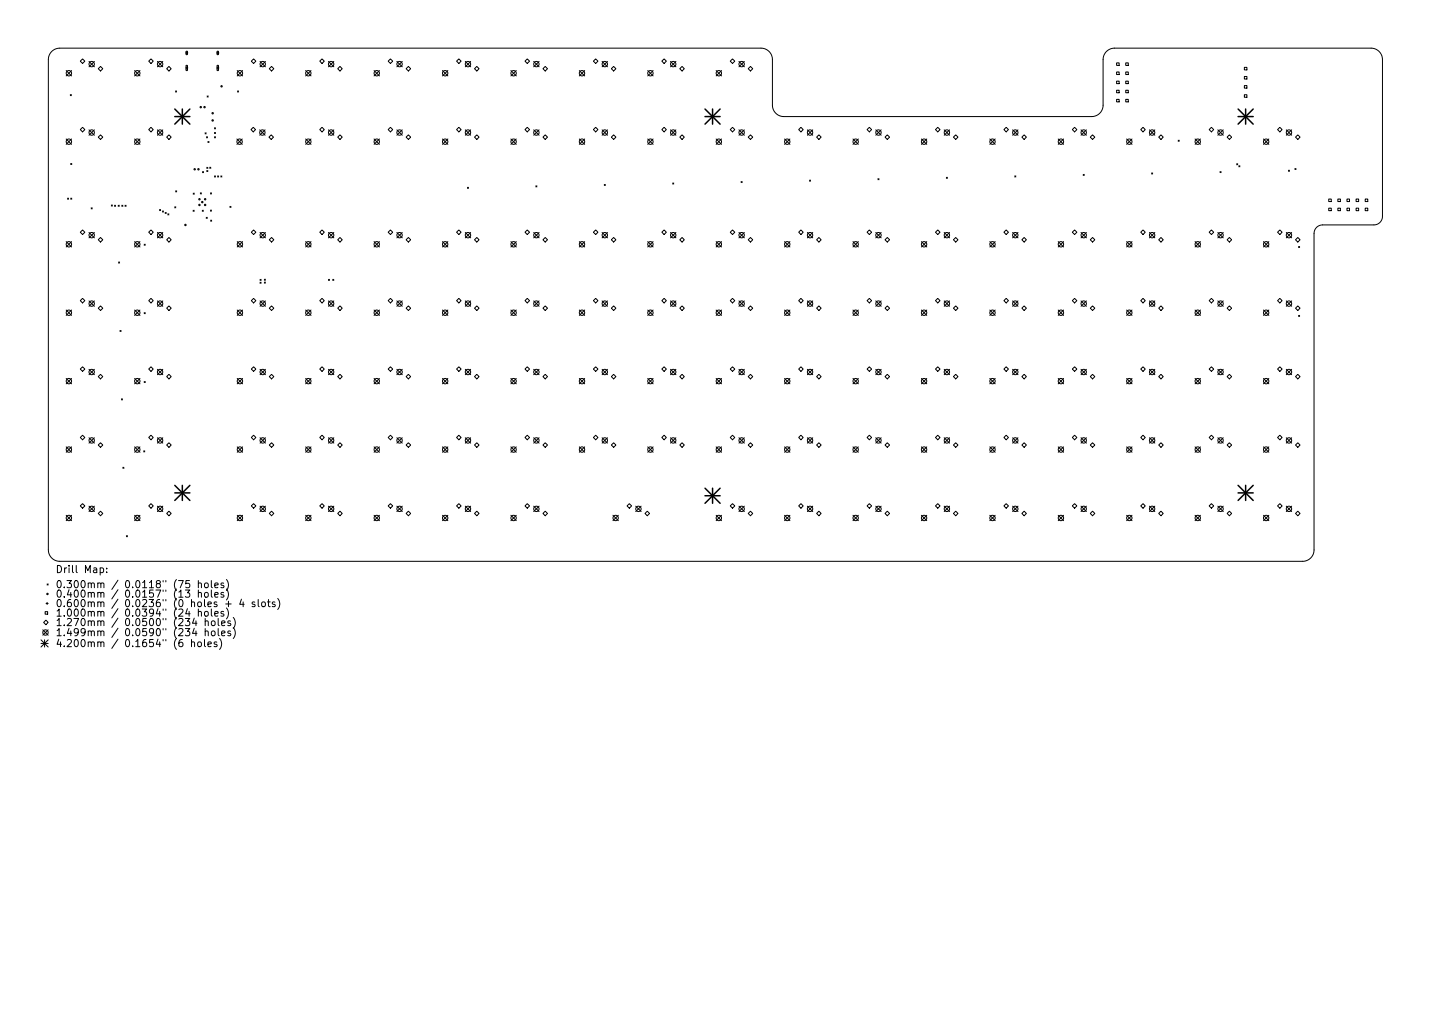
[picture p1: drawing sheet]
<svg xmlns="http://www.w3.org/2000/svg" width="297mm" height="210mm" viewBox="0 0 297 210" stroke-linecap="round" stroke-linejoin="round" font-family="sans-serif">
<defs><g id="words">
<g font-size="2.1">
<text x="11.5" y="118.9">Drill Map:</text>
<text x="11.5" y="122.1">0.300mm / 0.0118&quot; (75 holes)</text>
<text x="11.5" y="124">0.400mm / 0.0157&quot; (13 holes)</text>
<text x="11.5" y="126">0.600mm / 0.0236&quot; (0 holes + 4 slots)</text>
<text x="11.5" y="128">1.000mm / 0.0394&quot; (24 holes)</text>
<text x="11.5" y="129.9">1.270mm / 0.0500&quot; (234 holes)</text>
<text x="11.5" y="132">1.499mm / 0.0590&quot; (234 holes)</text>
<text x="11.5" y="134.3">4.200mm / 0.1654&quot; (6 holes)</text>
</g>
</g></defs>
<g fill="none" stroke="#000" stroke-width=".21">
<path d="M10.7 10.7l.7-.5 1-.2h145.6a2.37 2.37 0 0 1 2.3 2.4v9.4a2.37 2.37 0 0 0 2.4 2.4h63.9a2.37 2.37 0 0 0 2.4-2.4v-9.4a2.37 2.37 0 0 1 2.3-2.4h53.3a2.37 2.37 0 0 1 2.4 2.4v32.5a1.77 1.77 0 0 1-1.8 1.8h-10.7a1.78 1.78 0 0 0-1.7 1.8v65.6a2.37 2.37 0 0 1-2.4 2.4h-258a2.37 2.37 0 0 1-2.4-2.4v-101.7l.2-.8zM13.7 14.6l1.2 1.2M14.6 19.6l.2 .3M14.8 19.6l-.2 .3M14.9 14.6l-1.2 1.2M17.1 12.2l.5 .5-.5 .5-.4-.5zM18.5 12.8l1.1 1.1M19.6 12.8l-1.1 1.1M20.9 13.8l.4 .5-.4 .4-.5-.4zM27.9 14.6l1.2 1.2M29.1 14.6l-1.2 1.2M31.3 12.2l.5 .5-.5 .5-.4-.5z"/>
<path d="M32.7 12.8l1.1 1.1M33.8 12.8l-1.1 1.1M35.1 13.8l.4 .5-.4 .4-.5-.4zM36.4 18.9l.3 .2M36.7 18.9l-.3 .2M38.5 11h.5M38.5 14.1h.5M38.7 10.7h.2l-.1 .7-.2-.2zM38.7 13.6l.2 .1v.8l-.1 .2-.2-.2zM38.8 10.8v.4M38.8 13.9v.4M43 19.9l.2 .2"/>
<path d="M43.2 19.9l-.2 .2M45 11h.4M45 14.1h.4M45.1 10.7h.3l-.2 .7-.1-.2zM45.1 13.6l.3 .1v.8l-.2 .2-.1-.2zM45.2 10.8v.4M45.2 13.9v.4M49.2 14.6l1.2 1.2M49.3 18.9l.2 .2M49.5 18.9l-.2 .2M50.4 14.6l-1.2 1.2M52.2 12.7l.4-.5 .5 .5-.5 .5z"/>
<path d="M54 12.8l1.1 1.1M55.1 12.8l-1.1 1.1M55.9 14.3l.5-.5 .4 .5-.4 .4zM63.4 14.6l1.2 1.2M64.6 14.6l-1.2 1.2M66.8 12.2l.5 .5-.5 .5-.4-.5zM68.2 12.8l1.1 1.1M69.3 12.8l-1.1 1.1M70.1 14.3l.5-.5 .4 .5-.4 .4zM77.6 14.6l1.2 1.2M78.8 14.6l-1.2 1.2M81 12.2l.5 .5-.5 .5-.4-.5z"/>
<path d="M82.4 12.8l1.1 1.1M83.5 12.8l-1.1 1.1M84.3 14.3l.5-.5 .4 .5-.4 .4zM91.8 14.6l1.2 1.2M93 14.6l-1.2 1.2M95.2 12.2l.5 .5-.5 .5-.4-.5zM96.6 12.8l1.1 1.1M97.7 12.8l-1.1 1.1M99 13.8l.4 .5-.4 .4-.5-.4zM106 14.6l1.2 1.2M107.2 14.6l-1.2 1.2M109.4 12.2l.5 .5-.5 .5-.4-.5z"/>
<path d="M110.8 12.8l1.1 1.1M111.9 12.8l-1.1 1.1M113.2 13.8l.4 .5-.4 .4-.5-.4zM120.2 14.6l1.2 1.2M121.4 14.6l-1.2 1.2M123.2 12.7l.4-.5 .5 .5-.5 .5zM125 12.8l1.1 1.1M126.1 12.8l-1.1 1.1M127.4 13.8l.4 .5-.4 .4-.5-.4zM134.5 14.6l1.1 1.2M135.6 14.6l-1.1 1.2M137.4 12.7l.5-.5 .4 .5-.4 .5z"/>
<path d="M139.2 12.8l1.1 1.1M140.3 12.8l-1.1 1.1M141.1 14.3l.5-.5 .5 .5-.5 .4zM148.7 14.6l1.1 1.2M149.8 14.6l-1.1 1.2M151.6 12.7l.5-.5 .4 .5-.4 .5zM153.4 12.8l1.1 1.1M154.5 12.8l-1.1 1.1M155.3 14.3l.5-.5 .5 .5-.5 .4zM231.8 13h.5v.6h-.5zM231.8 14.9h.5v.6h-.5zM231.8 16.8h.5v.6h-.5z"/>
<path d="M231.8 18.7h.5v.6h-.5zM233.7 13h.5v.6h-.5zM233.7 14.9h.5v.6h-.5zM233.7 16.8h.5v.6h-.5zM233.7 18.7h.5v.6h-.5zM258.3 14h.5v.5h-.5zM258.3 15.9h.5v.5h-.5zM258.3 17.8h.5v.5h-.5zM258.3 19.7h.5v.5h-.5zM13.7 28.8l1.2 1.2M14.7 33.9l.2 .3M14.9 28.8l-1.2 1.2"/>
<path d="M14.9 33.9l-.2 .3M17.1 26.4l.5 .5-.5 .5-.4-.5zM18.5 27l1.1 1.1M19.6 27l-1.1 1.1M20.9 28l.4 .5-.4 .4-.5-.4zM27.9 28.8l1.2 1.2M29.1 28.8l-1.2 1.2M31.3 26.4l.5 .5-.5 .5-.4-.5zM32.7 27l1.1 1.1M33.8 27l-1.1 1.1M35.1 28l.4 .5-.4 .4-.5-.4zM36.5 39.6l.2 .2"/>
<path d="M36.7 39.6l-.2 .2M42 35.6l.3 .2M42.3 35.6l-.3 .2M42.6 27.6l.2 .2M42.8 27.6l-.2 .2M42.9 28.4l.2 .2M42.9 34.7l.3 .3M42.9 35.4l.3 .2M43.1 28.4l-.2 .2M43.2 34.7l-.3 .3M43.2 35.4l-.3 .2M43.2 29.4l.2 .2"/>
<path d="M43.4 29.4l-.2 .2M43.5 34.7l.3 .2M43.8 34.7l-.3 .2M44.5 26.5l.2 .2M44.5 27.5l.2 .2M44.5 28.4l.2 .2M44.5 36.5l.2 .2M44.7 26.5l-.2 .2M44.7 27.5l-.2 .2M44.7 28.4l-.2 .2M44.7 36.5l-.2 .2M45.2 36.5l.2 .2"/>
<path d="M45.4 36.5l-.2 .2M45.8 36.5l.3 .2M46.1 36.5l-.3 .2M49.2 28.8l1.1 1.2M50.3 28.8l-1.1 1.2M52.1 26.9l.5-.5 .4 .5-.4 .5zM53.9 27l1.1 1.1M55 27l-1.1 1.1M56.3 28l.5 .5-.5 .4-.5-.4zM63.4 28.8l1.2 1.2M64.6 28.8l-1.2 1.2M66.8 26.4l.5 .5-.5 .5-.4-.5z"/>
<path d="M68.2 27l1.1 1.1M69.3 27l-1.1 1.1M70.6 28l.4 .5-.4 .4-.5-.4zM77.6 28.8l1.2 1.2M78.8 28.8l-1.2 1.2M81 26.4l.5 .5-.5 .5-.4-.5zM82.4 27l1.1 1.1M83.5 27l-1.1 1.1M84.8 28l.4 .5-.4 .4-.5-.4zM91.8 28.8l1.2 1.2M93 28.8l-1.2 1.2M95.2 26.4l.5 .5-.5 .5-.4-.5z"/>
<path d="M96.6 27l1.1 1.1M97 38.9l.3 .2M97.3 38.9l-.3 .2M97.7 27l-1.1 1.1M99 28l.4 .5-.4 .4-.5-.4zM106 28.8l1.2 1.2M107.2 28.8l-1.2 1.2M109.4 26.4l.5 .5-.5 .5-.4-.5zM110.8 27l1.1 1.1M111.2 38.6l.3 .2M111.5 38.6l-.3 .2M111.9 27l-1.1 1.1"/>
<path d="M113.2 28l.4 .5-.4 .4-.5-.4zM120.2 28.8l1.2 1.2M121.4 28.8l-1.2 1.2M123.2 26.9l.4-.5 .5 .5-.5 .5zM125 27l1.1 1.1M125.4 38.3l.3 .2M125.7 38.3l-.3 .2M126.1 27l-1.1 1.1M127.4 28l.4 .5-.4 .4-.5-.4zM134.5 28.8l1.1 1.2M135.6 28.8l-1.1 1.2M137.4 26.9l.5-.5 .4 .5-.4 .5z"/>
<path d="M139.2 27l1.1 1.1M139.6 38l.3 .2M139.9 38l-.3 .2M140.3 27l-1.1 1.1M141.6 28l.5 .5-.5 .4-.5-.4zM148.7 28.8l1.1 1.2M149.8 28.8l-1.1 1.2M151.6 26.9l.5-.5 .4 .5-.4 .5zM153.4 27l1.1 1.1M153.8 37.7l.3 .2M154.1 37.7l-.3 .2M154.5 27l-1.1 1.1"/>
<path d="M155.8 28l.5 .5-.5 .4-.5-.4zM162.9 28.8l1.1 1.2M164 28.8l-1.1 1.2M165.8 26.9l.5-.5 .4 .5-.4 .5zM167.6 27l1.1 1.1M168 37.4l.3 .2M168.3 37.4l-.3 .2M168.7 27l-1.1 1.1M170 28l.5 .5-.5 .4-.5-.4zM177.1 28.8l1.1 1.2M178.2 28.8l-1.1 1.2M180 26.9l.5-.5 .4 .5-.4 .5z"/>
<path d="M181.8 27l1.1 1.1M182.2 37.1l.3 .2M182.5 37.1l-.3 .2M182.9 27l-1.1 1.1M184.2 28l.5 .5-.5 .4-.5-.4zM191.3 28.8l1.1 1.2M192.4 28.8l-1.1 1.2M194.2 26.9l.5-.5 .4 .5-.4 .5zM196 27l1.1 1.1M196.4 36.8l.3 .2M196.7 36.8l-.3 .2M197.1 27l-1.1 1.1"/>
<path d="M198.4 28l.5 .5-.5 .4-.5-.4zM205.5 28.8l1.1 1.2M206.6 28.8l-1.1 1.2M208.4 26.9l.5-.5 .4 .5-.4 .5zM210.2 27l1.1 1.1M210.6 36.5l.3 .2M210.9 36.5l-.3 .2M211.3 27l-1.1 1.1M212.1 28.5l.5-.5 .5 .5-.5 .4zM219.7 28.8l1.1 1.2M220.8 28.8l-1.1 1.2M223.1 26.4l.4 .5-.4 .5-.5-.5z"/>
<path d="M224.4 27l1.1 1.1M224.8 36.2l.3 .2M225.1 36.2l-.3 .2M225.5 27l-1.1 1.1M226.8 28l.5 .5-.5 .4-.5-.4zM231.8 20.6h.5v.6h-.5zM233.7 20.6h.5v.6h-.5zM233.9 28.8l1.1 1.2M235 28.8l-1.1 1.2M237.3 26.4l.4 .5-.4 .5-.5-.5zM238.6 27l1.1 1.1M239 35.9l.3 .2"/>
<path d="M239.3 35.9l-.3 .2M239.7 27l-1.1 1.1M241 28l.5 .5-.5 .4-.5-.4zM244.6 29.1l.2 .2M244.8 29.1l-.2 .2M248.1 28.8l1.1 1.2M249.2 28.8l-1.1 1.2M251.5 26.4l.4 .5-.4 .5-.5-.5zM252.8 27l1.1 1.1M253.2 35.6l.3 .2M253.5 35.6l-.3 .2M253.9 27l-1.1 1.1"/>
<path d="M255.2 28l.5 .5-.5 .4-.5-.4zM256.7 34l.2 .2M256.9 34l-.2 .2M257.1 34.4l.3 .2M257.4 34.4l-.3 .2M262.3 28.8l1.1 1.2M263.4 28.8l-1.1 1.2M265.2 26.9l.5-.5 .4 .5-.4 .5zM267 27l1.1 1.1M267.4 35.3l.3 .3M267.7 35.3l-.3 .3M268.1 27l-1.1 1.1"/>
<path d="M268.8 35l.2 .2M269 35l-.2 .2M269.4 28l.5 .5-.5 .4-.5-.4zM13.7 50.1l1.2 1.2M14 41.1l.2 .3M14.2 41.1l-.2 .3M14.7 41.1l.2 .3M14.9 50.1l-1.2 1.2M14.9 41.1l-.2 .3M16.7 48.2l.4-.5 .5 .5-.5 .5zM18.5 48.3l1.1 1.1M18.9 43.1l.2 .3"/>
<path d="M19.1 43.1l-.2 .3M19.6 48.3l-1.1 1.1M20.9 49.3l.4 .5-.4 .4-.5-.4zM23.1 42.5l.2 .3M23.3 42.5l-.2 .3M23.8 42.6l.2 .2M24 42.6l-.2 .2M24.5 42.6l.3 .2M24.6 54.4l.2 .2M24.8 42.6l-.3 .2M24.8 54.4l-.2 .2M25.3 42.6l.2 .2"/>
<path d="M25.5 42.6l-.2 .2M25.9 42.6l.3 .2M26.2 42.6l-.3 .2M27.9 50.1l1.2 1.2M29.1 50.1l-1.2 1.2M29.9 50.7l.2 .2M30.1 50.7l-.2 .2M31.3 47.7l.5 .5-.5 .5-.4-.5zM32.7 48.3l1.1 1.1M33.1 43.5l.2 .2M33.3 43.5l-.2 .2M33.7 43.8l.2 .2"/>
<path d="M33.8 48.3l-1.1 1.1M33.9 43.8l-.2 .2M34.3 44.1l.2 .2M34.5 44.1l-.2 .2M34.8 44.4l.3 .2M35.1 44.4l-.3 .2M35.1 49.3l.4 .5-.4 .4-.5-.4zM36.3 42.9l.2 .2M36.5 42.9l-.2 .2M40.1 43.6l.2 .3M40.1 40.1l.2 .2M40.3 43.6l-.2 .3"/>
<path d="M40.3 40.1l-.2 .2M41.6 40l.2 .3M41.8 40l-.2 .3M42 43.6l.2 .3M42.2 43.6l-.2 .3M42.8 45.1l.2 .2M43 45.1l-.2 .2M43.7 43.6l.2 .2M43.7 40l.2 .3M43.7 45.7l.2 .2M43.9 43.6l-.2 .2M43.9 40l-.2 .3"/>
<path d="M43.9 45.7l-.2 .2M47.7 42.8l.2 .3M47.9 42.8l-.2 .3M49.2 50.1l1.2 1.2M50.4 50.1l-1.2 1.2M52.2 48.2l.4-.5 .5 .5-.5 .5zM54 58.6l.2 .2M54 58l.2 .2M54 48.3l1.1 1.1M54.2 58.6l-.2 .2M54.2 58l-.2 .2M54.9 58l.2 .2"/>
<path d="M54.9 58.5l.2 .3M55.1 48.3l-1.1 1.1M55.1 58l-.2 .2M55.1 58.5l-.2 .3M55.9 49.8l.5-.5 .4 .5-.4 .4zM63.4 50.1l1.2 1.2M64.6 50.1l-1.2 1.2M66.8 47.7l.5 .5-.5 .5-.4-.5zM68.2 58l.2 .2M68.2 48.3l1.1 1.1M68.4 58l-.2 .2M69.1 58l.2 .2"/>
<path d="M69.3 48.3l-1.1 1.1M69.3 58l-.2 .2M70.1 49.8l.5-.5 .4 .5-.4 .4zM77.6 50.1l1.2 1.2M78.8 50.1l-1.2 1.2M81 47.7l.5 .5-.5 .5-.4-.5zM82.4 48.3l1.1 1.1M83.5 48.3l-1.1 1.1M84.3 49.8l.5-.5 .4 .5-.4 .4zM91.8 50.1l1.2 1.2M93 50.1l-1.2 1.2M94.8 48.2l.4-.5 .5 .5-.5 .5z"/>
<path d="M96.6 48.3l1.1 1.1M97.7 48.3l-1.1 1.1M99 49.3l.4 .5-.4 .4-.5-.4zM106 50.1l1.2 1.2M107.2 50.1l-1.2 1.2M109.4 47.7l.5 .5-.5 .5-.4-.5zM110.8 48.3l1.1 1.1M111.9 48.3l-1.1 1.1M113.2 49.3l.4 .5-.4 .4-.5-.4zM120.2 50.1l1.2 1.2M121.4 50.1l-1.2 1.2M123.2 48.2l.4-.5 .5 .5-.5 .5z"/>
<path d="M125 48.3l1.1 1.1M126.1 48.3l-1.1 1.1M127.4 49.3l.4 .5-.4 .4-.5-.4zM134.5 50.1l1.1 1.2M135.6 50.1l-1.1 1.2M137.4 48.2l.5-.5 .4 .5-.4 .5zM139.2 48.3l1.1 1.1M140.3 48.3l-1.1 1.1M141.6 49.3l.5 .5-.5 .4-.5-.4zM148.7 50.1l1.1 1.2M149.8 50.1l-1.1 1.2M151.6 48.2l.5-.5 .4 .5-.4 .5z"/>
<path d="M153.4 48.3l1.1 1.1M154.5 48.3l-1.1 1.1M155.3 49.8l.5-.5 .5 .5-.5 .4zM162.9 50.1l1.1 1.2M164 50.1l-1.1 1.2M165.8 48.2l.5-.5 .4 .5-.4 .5zM167.6 48.3l1.1 1.1M168.7 48.3l-1.1 1.1M169.5 49.8l.5-.5 .5 .5-.5 .4zM177.1 50.1l1.1 1.2M178.2 50.1l-1.1 1.2M180 48.2l.5-.5 .4 .5-.4 .5z"/>
<path d="M181.8 48.3l1.1 1.1M182.9 48.3l-1.1 1.1M183.7 49.8l.5-.5 .5 .5-.5 .4zM191.3 50.1l1.1 1.2M192.4 50.1l-1.1 1.2M194.2 48.2l.5-.5 .4 .5-.4 .5zM196 48.3l1.1 1.1M197.1 48.3l-1.1 1.1M198.4 49.3l.5 .5-.5 .4-.5-.4zM205.5 50.1l1.1 1.2M206.6 50.1l-1.1 1.2M208.4 48.2l.5-.5 .4 .5-.4 .5z"/>
<path d="M210.2 48.3l1.1 1.1M211.3 48.3l-1.1 1.1M212.1 49.8l.5-.5 .5 .5-.5 .4zM219.7 50.1l1.1 1.2M220.8 50.1l-1.1 1.2M223.1 47.7l.4 .5-.4 .5-.5-.5zM224.4 48.3l1.1 1.1M225.5 48.3l-1.1 1.1M226.3 49.8l.5-.5 .5 .5-.5 .4zM233.9 50.1l1.1 1.2M235 50.1l-1.1 1.2M237.3 47.7l.4 .5-.4 .5-.5-.5z"/>
<path d="M238.6 48.3l1.1 1.1M239.7 48.3l-1.1 1.1M240.5 49.8l.5-.5 .5 .5-.5 .4zM248.1 50.1l1.1 1.2M249.2 50.1l-1.1 1.2M251.5 47.7l.4 .5-.4 .5-.5-.5zM252.8 48.3l1.1 1.1M253.9 48.3l-1.1 1.1M255.2 49.3l.5 .5-.5 .4-.5-.4zM262.3 50.1l1.1 1.2M263.4 50.1l-1.1 1.2M265.2 48.2l.5-.5 .4 .5-.4 .5z"/>
<path d="M267 48.3l1.1 1.1M268.1 48.3l-1.1 1.1M269.4 49.3l.5 .5-.5 .4-.5-.4zM269.5 51.2l.3 .2M269.8 51.2l-.3 .2M275.8 41.3h.5v.5h-.5zM275.8 43.2h.5v.5h-.5zM277.7 41.3h.5v.5h-.5zM277.7 43.2h.5v.5h-.5zM279.6 41.3h.5v.5h-.5zM279.6 43.2h.5v.5h-.5zM281.5 41.3h.5v.5h-.5z"/>
<path d="M281.5 43.2h.5v.5h-.5zM283.4 41.3h.5v.5h-.5zM283.4 43.2h.5v.5h-.5zM13.7 64.3l1.2 1.2M13.7 78.6l1.2 1.1M14.9 64.3l-1.2 1.2M14.9 78.6l-1.2 1.1M16.7 62.4l.4-.5 .5 .5-.5 .5zM17.1 76.1l.5 .5-.5 .5-.4-.5zM18.5 62.5l1.1 1.1M18.5 76.7l1.1 1.1M19.6 62.5l-1.1 1.1"/>
<path d="M19.6 76.7l-1.1 1.1M20.9 63.5l.4 .5-.4 .4-.5-.4zM20.9 77.7l.4 .5-.4 .4-.5-.4zM24.9 68.6l.2 .2M25.1 68.6l-.2 .2M27.9 64.3l1.2 1.2M27.9 78.6l1.2 1.1M29.1 64.3l-1.2 1.2M29.1 78.6l-1.2 1.1M29.9 64.9l.2 .2M29.9 79.2l.2 .2M30.1 64.9l-.2 .2"/>
<path d="M30.1 79.2l-.2 .2M31.3 61.9l.5 .5-.5 .5-.4-.5zM31.3 76.1l.5 .5-.5 .5-.4-.5zM32.7 76.7l1.1 1.1M32.7 62.5l1.1 1.1M33.8 62.5l-1.1 1.1M33.8 76.7l-1.1 1.1M35.1 63.5l.4 .5-.4 .4-.5-.4zM35.1 77.7l.4 .5-.4 .4-.5-.4zM49.2 64.3l1.2 1.2M49.2 78.6l1.2 1.1M50.4 64.3l-1.2 1.2"/>
<path d="M50.4 78.6l-1.2 1.1M52.2 62.4l.4-.5 .5 .5-.5 .5zM52.6 76.1l.5 .5-.5 .5-.4-.5zM54 62.5l1.1 1.1M54 76.7l1.1 1.1M55.1 62.5l-1.1 1.1M55.1 76.7l-1.1 1.1M55.9 64l.5-.5 .4 .5-.4 .4zM56.4 77.7l.4 .5-.4 .4-.5-.4zM63.4 64.3l1.2 1.2M63.4 78.6l1.2 1.1M64.6 78.6l-1.2 1.1"/>
<path d="M64.6 64.3l-1.2 1.2M66.8 61.9l.5 .5-.5 .5-.4-.5zM66.8 76.1l.5 .5-.5 .5-.4-.5zM68.2 76.7l1.1 1.1M68.2 62.5l1.1 1.1M69.3 62.5l-1.1 1.1M69.3 76.7l-1.1 1.1M70.1 64l.5-.5 .4 .5-.4 .4zM70.6 77.7l.4 .5-.4 .4-.5-.4zM77.6 78.6l1.2 1.1M77.6 64.3l1.2 1.2M78.8 64.3l-1.2 1.2"/>
<path d="M78.8 78.6l-1.2 1.1M81 61.9l.5 .5-.5 .5-.4-.5zM81 76.1l.5 .5-.5 .5-.4-.5zM82.4 62.5l1.1 1.1M82.4 76.7l1.1 1.1M83.5 62.5l-1.1 1.1M83.5 76.7l-1.1 1.1M84.3 64l.5-.5 .4 .5-.4 .4zM84.8 77.7l.4 .5-.4 .4-.5-.4zM91.8 64.3l1.2 1.2M91.8 78.6l1.2 1.1M93 78.6l-1.2 1.1"/>
<path d="M93 64.3l-1.2 1.2M94.8 62.4l.4-.5 .5 .5-.5 .5zM95.2 76.1l.5 .5-.5 .5-.4-.5zM96.6 62.5l1.1 1.1M96.6 76.7l1.1 1.1M97.7 62.5l-1.1 1.1M97.7 76.7l-1.1 1.1M99 63.5l.4 .5-.4 .4-.5-.4zM99 77.7l.4 .5-.4 .4-.5-.4zM106 64.3l1.2 1.2M106 78.6l1.2 1.1M107.2 64.3l-1.2 1.2"/>
<path d="M107.2 78.6l-1.2 1.1M109.4 61.9l.5 .5-.5 .5-.4-.5zM109.4 76.1l.5 .5-.5 .5-.4-.5zM110.8 62.5l1.1 1.1M110.8 76.7l1.1 1.1M111.9 62.5l-1.1 1.1M111.9 76.7l-1.1 1.1M113.2 63.5l.4 .5-.4 .4-.5-.4zM113.2 77.7l.4 .5-.4 .4-.5-.4zM120.2 64.3l1.2 1.2M120.2 78.6l1.2 1.1M121.4 64.3l-1.2 1.2"/>
<path d="M121.4 78.6l-1.2 1.1M123.2 62.4l.4-.5 .5 .5-.5 .5zM123.2 76.6l.4-.5 .5 .5-.5 .5zM125 76.7l1.1 1.1M125 62.5l1.1 1.1M126.1 62.5l-1.1 1.1M126.1 76.7l-1.1 1.1M127.4 63.5l.4 .5-.4 .4-.5-.4zM127.4 77.7l.4 .5-.4 .4-.5-.4zM134.5 78.6l1.1 1.1M134.5 64.3l1.1 1.2M135.6 64.3l-1.1 1.2"/>
<path d="M135.6 78.6l-1.1 1.1M137.4 62.4l.5-.5 .4 .5-.4 .5zM137.9 76.1l.4 .5-.4 .5-.5-.5zM139.2 62.5l1.1 1.1M139.2 76.7l1.1 1.1M140.3 62.5l-1.1 1.1M140.3 76.7l-1.1 1.1M141.6 63.5l.5 .5-.5 .4-.5-.4zM141.6 77.7l.5 .5-.5 .4-.5-.4zM148.7 64.3l1.1 1.2M148.7 78.6l1.1 1.1M149.8 64.3l-1.1 1.2"/>
<path d="M149.8 78.6l-1.1 1.1M151.6 62.4l.5-.5 .4 .5-.4 .5zM151.6 76.6l.5-.5 .4 .5-.4 .5zM153.4 62.5l1.1 1.1M153.4 76.7l1.1 1.1M154.5 76.7l-1.1 1.1M154.5 62.5l-1.1 1.1M155.3 64l.5-.5 .5 .5-.5 .4zM155.3 78.2l.5-.5 .5 .5-.5 .4zM162.9 64.3l1.1 1.2M162.9 78.6l1.1 1.1M164 64.3l-1.1 1.2"/>
<path d="M164 78.6l-1.1 1.1M165.8 62.4l.5-.5 .4 .5-.4 .5zM166.3 76.1l.4 .5-.4 .5-.5-.5zM167.6 62.5l1.1 1.1M167.6 76.7l1.1 1.1M168.7 62.5l-1.1 1.1M168.7 76.7l-1.1 1.1M169.5 64l.5-.5 .5 .5-.5 .4zM170 77.7l.5 .5-.5 .4-.5-.4zM177.1 64.3l1.1 1.2M177.1 78.6l1.1 1.1M178.2 64.3l-1.1 1.2"/>
<path d="M178.2 78.6l-1.1 1.1M180 62.4l.5-.5 .4 .5-.4 .5zM180.5 76.1l.4 .5-.4 .5-.5-.5zM181.8 76.7l1.1 1.1M181.8 62.5l1.1 1.1M182.9 76.7l-1.1 1.1M182.9 62.5l-1.1 1.1M183.7 64l.5-.5 .5 .5-.5 .4zM184.2 77.7l.5 .5-.5 .4-.5-.4zM191.3 78.6l1.1 1.1M191.3 64.3l1.1 1.2M192.4 64.3l-1.1 1.2"/>
<path d="M192.4 78.6l-1.1 1.1M194.2 62.4l.5-.5 .4 .5-.4 .5zM194.7 76.1l.4 .5-.4 .5-.5-.5zM196 62.5l1.1 1.1M196 76.7l1.1 1.1M197.1 62.5l-1.1 1.1M197.1 76.7l-1.1 1.1M197.9 64l.5-.5 .5 .5-.5 .4zM198.4 77.7l.5 .5-.5 .4-.5-.4zM205.5 64.3l1.1 1.2M205.5 78.6l1.1 1.1M206.6 64.3l-1.1 1.2"/>
<path d="M206.6 78.6l-1.1 1.1M208.4 62.4l.5-.5 .4 .5-.4 .5zM208.4 76.6l.5-.5 .4 .5-.4 .5zM210.2 62.5l1.1 1.1M210.2 76.7l1.1 1.1M211.3 62.5l-1.1 1.1M211.3 76.7l-1.1 1.1M212.1 64l.5-.5 .5 .5-.5 .4zM212.1 78.2l.5-.5 .5 .5-.5 .4zM219.7 64.3l1.1 1.2M219.7 78.6l1.1 1.1M220.8 78.6l-1.1 1.1"/>
<path d="M220.8 64.3l-1.1 1.2M223.1 61.9l.4 .5-.4 .5-.5-.5zM223.1 76.1l.4 .5-.4 .5-.5-.5zM224.4 62.5l1.1 1.1M224.4 76.7l1.1 1.1M225.5 62.5l-1.1 1.1M225.5 76.7l-1.1 1.1M226.3 64l.5-.5 .5 .5-.5 .4zM226.8 77.7l.5 .5-.5 .4-.5-.4zM233.9 64.3l1.1 1.2M233.9 78.6l1.1 1.1M235 64.3l-1.1 1.2"/>
<path d="M235 78.6l-1.1 1.1M237.3 61.9l.4 .5-.4 .5-.5-.5zM237.3 76.1l.4 .5-.4 .5-.5-.5zM238.6 76.7l1.1 1.1M238.6 62.5l1.1 1.1M239.7 62.5l-1.1 1.1M239.7 76.7l-1.1 1.1M240.5 64l.5-.5 .5 .5-.5 .4zM241 77.7l.5 .5-.5 .4-.5-.4zM248.1 78.6l1.1 1.1M248.1 64.3l1.1 1.2M249.2 64.3l-1.1 1.2"/>
<path d="M249.2 78.6l-1.1 1.1M251.5 61.9l.4 .5-.4 .5-.5-.5zM251.5 76.1l.4 .5-.4 .5-.5-.5zM252.8 62.5l1.1 1.1M252.8 76.7l1.1 1.1M253.9 62.5l-1.1 1.1M253.9 76.7l-1.1 1.1M255.2 63.5l.5 .5-.5 .4-.5-.4zM255.2 77.7l.5 .5-.5 .4-.5-.4zM262.3 64.3l1.1 1.2M262.3 78.6l1.1 1.1M263.4 64.3l-1.1 1.2"/>
<path d="M263.4 78.6l-1.1 1.1M265.2 62.4l.5-.5 .4 .5-.4 .5zM265.2 76.6l.5-.5 .4 .5-.4 .5zM267 62.5l1.1 1.1M267 76.7l1.1 1.1M268.1 62.5l-1.1 1.1M268.1 76.7l-1.1 1.1M269.4 63.5l.5 .5-.5 .4-.5-.4zM269.4 77.7l.5 .5-.5 .4-.5-.4zM269.5 65.5l.3 .2M269.8 65.5l-.3 .2M13.7 92.8l1.2 1.1"/>
<path d="M14.9 92.8l-1.2 1.1M17.1 90.3l.5 .5-.5 .5-.4-.5zM18.5 90.9l1.1 1.1M19.6 90.9l-1.1 1.1M20.9 91.9l.4 .5-.4 .4-.5-.4zM25.2 82.8l.2 .2M25.4 82.8l-.2 .2M25.5 97l.2 .2M25.7 97l-.2 .2M27.9 92.8l1.2 1.1M29.1 92.8l-1.2 1.1M29.8 93.6l.3 .2"/>
<path d="M30.1 93.6l-.3 .2M31.3 90.3l.5 .5-.5 .5-.4-.5zM32.7 90.9l1.1 1.1M33.8 90.9l-1.1 1.1M35.1 91.9l.4 .5-.4 .4-.5-.4zM49.2 92.8l1.2 1.1M50.4 92.8l-1.2 1.1M52.2 90.8l.4-.5 .5 .5-.5 .5zM54 90.9l1.1 1.1M55.1 90.9l-1.1 1.1M55.9 92.4l.5-.5 .4 .5-.4 .4zM63.4 92.8l1.2 1.1"/>
<path d="M64.6 92.8l-1.2 1.1M66.8 90.3l.5 .5-.5 .5-.4-.5zM68.2 90.9l1.1 1.1M69.3 90.9l-1.1 1.1M70.1 92.4l.5-.5 .4 .5-.4 .4zM77.6 92.8l1.2 1.1M78.8 92.8l-1.2 1.1M81 90.3l.5 .5-.5 .5-.4-.5zM82.4 90.9l1.1 1.1M83.5 90.9l-1.1 1.1M84.3 92.4l.5-.5 .4 .5-.4 .4zM91.8 92.8l1.2 1.1"/>
<path d="M93 92.8l-1.2 1.1M95.2 90.3l.5 .5-.5 .5-.4-.5zM96.6 90.9l1.1 1.1M97.7 90.9l-1.1 1.1M99 91.9l.4 .5-.4 .4-.5-.4zM106 92.8l1.2 1.1M107.2 92.8l-1.2 1.1M109.4 90.3l.5 .5-.5 .5-.4-.5zM110.8 90.9l1.1 1.1M111.9 90.9l-1.1 1.1M113.2 91.9l.4 .5-.4 .4-.5-.4zM120.2 92.8l1.2 1.1"/>
<path d="M121.4 92.8l-1.2 1.1M123.2 90.8l.4-.5 .5 .5-.5 .5zM125 90.9l1.1 1.1M126.1 90.9l-1.1 1.1M127.4 91.9l.4 .5-.4 .4-.5-.4zM134.5 92.8l1.1 1.1M135.6 92.8l-1.1 1.1M137.4 90.8l.5-.5 .4 .5-.4 .5zM139.2 90.9l1.1 1.1M140.3 90.9l-1.1 1.1M141.1 92.4l.5-.5 .5 .5-.5 .4zM148.7 92.8l1.1 1.1"/>
<path d="M149.8 92.8l-1.1 1.1M151.6 90.8l.5-.5 .4 .5-.4 .5zM153.4 90.9l1.1 1.1M154.5 90.9l-1.1 1.1M155.3 92.4l.5-.5 .5 .5-.5 .4zM162.9 92.8l1.1 1.1M164 92.8l-1.1 1.1M165.8 90.8l.5-.5 .4 .5-.4 .5zM167.6 90.9l1.1 1.1M168.7 90.9l-1.1 1.1M169.5 92.4l.5-.5 .5 .5-.5 .4zM177.1 92.8l1.1 1.1"/>
<path d="M178.2 92.8l-1.1 1.1M180 90.8l.5-.5 .4 .5-.4 .5zM181.8 90.9l1.1 1.1M182.9 90.9l-1.1 1.1M183.7 92.4l.5-.5 .5 .5-.5 .4zM191.3 92.8l1.1 1.1M192.4 92.8l-1.1 1.1M194.2 90.8l.5-.5 .4 .5-.4 .5zM196 90.9l1.1 1.1M197.1 90.9l-1.1 1.1M198.4 91.9l.5 .5-.5 .4-.5-.4zM205.5 92.8l1.1 1.1"/>
<path d="M206.6 92.8l-1.1 1.1M208.4 90.8l.5-.5 .4 .5-.4 .5zM210.2 90.9l1.1 1.1M211.3 90.9l-1.1 1.1M212.1 92.4l.5-.5 .5 .5-.5 .4zM219.7 92.8l1.1 1.1M220.8 92.8l-1.1 1.1M223.1 90.3l.4 .5-.4 .5-.5-.5zM224.4 90.9l1.1 1.1M225.5 90.9l-1.1 1.1M226.3 92.4l.5-.5 .5 .5-.5 .4zM233.9 92.8l1.1 1.1"/>
<path d="M235 92.8l-1.1 1.1M237.3 90.3l.4 .5-.4 .5-.5-.5zM238.6 90.9l1.1 1.1M239.7 90.9l-1.1 1.1M240.5 92.4l.5-.5 .5 .5-.5 .4zM248.1 92.8l1.1 1.1M249.2 92.8l-1.1 1.1M251.5 90.3l.4 .5-.4 .5-.5-.5zM252.8 90.9l1.1 1.1M253.9 90.9l-1.1 1.1M255.2 91.9l.5 .5-.5 .4-.5-.4zM262.3 92.8l1.1 1.1"/>
<path d="M263.4 92.8l-1.1 1.1M265.2 90.8l.5-.5 .4 .5-.4 .5zM267 90.9l1.1 1.1M268.1 90.9l-1.1 1.1M269.4 91.9l.5 .5-.5 .4-.5-.4zM13.7 107l1.2 1.1M14.9 107l-1.2 1.1M17.1 104.5l.5 .5-.5 .5-.4-.5zM18.5 105.1l1.1 1.1M19.6 105.1l-1.1 1.1M20.8 117.9h.4l.3 .2-.1 .7h-.6M20.9 106.1l.4 .5-.4 .4-.5-.4z"/>
<path d="M22.1 118.7v.2M22.1 117.9v.2M26.2 111.2l.3 .2M26.5 111.2l-.3 .2M27.9 107l1.2 1.1M29.1 107l-1.2 1.1M31.3 104.5l.5 .5-.5 .5-.4-.5zM32.7 105.1l1.1 1.1M33.8 105.1l-1.1 1.1M35.1 106.1l.4 .5-.4 .4-.5-.4zM49.2 107l1.2 1.1M50.4 107l-1.2 1.1"/>
<path d="M52.2 105l.4-.5 .5 .5-.5 .5zM54 105.1l1.1 1.1M55.1 105.1l-1.1 1.1M56.4 106.1l.4 .5-.4 .4-.5-.4zM63.4 107l1.2 1.1M64.6 107l-1.2 1.1M66.8 104.5l.5 .5-.5 .5-.4-.5zM68.2 105.1l1.1 1.1M69.3 105.1l-1.1 1.1M70.6 106.1l.4 .5-.4 .4-.5-.4zM77.6 107l1.2 1.1M78.8 107l-1.2 1.1"/>
<path d="M81 104.5l.5 .5-.5 .5-.4-.5zM82.4 105.1l1.1 1.1M83.5 105.1l-1.1 1.1M84.8 106.1l.4 .5-.4 .4-.5-.4zM91.8 107l1.2 1.1M93 107l-1.2 1.1M95.2 104.5l.5 .5-.5 .5-.4-.5zM96.6 105.1l1.1 1.1M97.7 105.1l-1.1 1.1M99 106.1l.4 .5-.4 .4-.5-.4zM106 107l1.2 1.1M107.2 107l-1.2 1.1"/>
<path d="M109.4 104.5l.5 .5-.5 .5-.4-.5zM110.8 105.1l1.1 1.1M111.9 105.1l-1.1 1.1M113.2 106.1l.4 .5-.4 .4-.5-.4zM127.2 107l1.1 1.1M128.3 107l-1.1 1.1M130.6 104.5l.5 .5-.5 .5-.4-.5zM132 105.1l1.1 1.1M133.1 105.1l-1.1 1.1M134.4 106.1l.4 .5-.4 .4-.5-.4zM148.7 107l1.1 1.1M149.8 107l-1.1 1.1"/>
<path d="M151.6 105l.5-.5 .4 .5-.4 .5zM153.4 105.1l1.1 1.1M154.5 105.1l-1.1 1.1M155.3 106.6l.5-.5 .5 .5-.5 .4zM162.9 107l1.1 1.1M164 107l-1.1 1.1M165.8 105l.5-.5 .4 .5-.4 .5zM167.6 105.1l1.1 1.1M168.7 105.1l-1.1 1.1M170 106.1l.5 .5-.5 .4-.5-.4zM177.1 107l1.1 1.1M178.2 107l-1.1 1.1"/>
<path d="M180 105l.5-.5 .4 .5-.4 .5zM181.8 105.1l1.1 1.1M182.9 105.1l-1.1 1.1M184.2 106.1l.5 .5-.5 .4-.5-.4zM191.3 107l1.1 1.1M192.4 107l-1.1 1.1M194.2 105l.5-.5 .4 .5-.4 .5zM196 105.1l1.1 1.1M197.1 105.1l-1.1 1.1M197.9 106.6l.5-.5 .5 .5-.5 .4zM205.5 107l1.1 1.1M206.6 107l-1.1 1.1"/>
<path d="M208.4 105l.5-.5 .4 .5-.4 .5zM210.2 105.1l1.1 1.1M211.3 105.1l-1.1 1.1M212.1 106.6l.5-.5 .5 .5-.5 .4zM219.7 107l1.1 1.1M220.8 107l-1.1 1.1M223.1 104.5l.4 .5-.4 .5-.5-.5zM224.4 105.1l1.1 1.1M225.5 105.1l-1.1 1.1M226.8 106.1l.5 .5-.5 .4-.5-.4zM233.9 107l1.1 1.1M235 107l-1.1 1.1"/>
<path d="M237.3 104.5l.4 .5-.4 .5-.5-.5zM238.6 105.1l1.1 1.1M239.7 105.1l-1.1 1.1M241 106.1l.5 .5-.5 .4-.5-.4zM248.1 107l1.1 1.1M249.2 107l-1.1 1.1M251.5 104.5l.4 .5-.4 .5-.5-.5zM252.8 105.1l1.1 1.1M253.9 105.1l-1.1 1.1M255.2 106.1l.5 .5-.5 .4-.5-.4zM262.3 107l1.1 1.1M263.4 107l-1.1 1.1"/>
<path d="M265.2 105l.5-.5 .4 .5-.4 .5zM267 105.1l1.1 1.1M268.1 105.1l-1.1 1.1M269.4 106.1l.5 .5-.5 .4-.5-.4zM8.5 132.8l1.5 1.5M8.5 133.5h1.5M8.9 130.7l1.1 1.1M9.1 129.2l.4-.5 .5 .5-.5 .5zM9.3 132.8v1.5M9.4 127h.5v.5h-.5zM9.6 125.3h.4M9.8 121.2l.2 .2"/>
<path d="M9.8 125v.5M10 121.2l-.2 .2M10 130.7l-1.1 1.1M10 132.8l-1.5 1.5M38.5 122.5h.9l-.5 .5 .4 .2v.6l-.2 .2-.6-.2M38.9 126.3l-.4 1.1h1M39.3 120.5h-.7l-.1 .7 .3-.1h.5l.1 .2-.1 .5-.2 .2-.6-.2M39.8 133.4l.2-.2 .3 .1 .1 .9M39.8 132.7v1.5M40.3 128.3l-.3 1.1h.9M40.3 130.4l-.3 1.1h.9M40.7 128.9v1"/>
<path d="M40.7 131v1M41.1 133.4l.2-.2 .4 .2 .1 .5-.1 .3h-.4l-.2-.1zM41.2 121.1l.2-.1 .3 .1 .1 .9M41.2 123.1l.2-.1h.3l.1 1M41.2 127l.2-.1 .3 .1 .1 .9M41.2 120.5v1.5M41.2 122.5v1.5M41.2 126.4v1.5M42.4 132.7v1.3l.3 .2M42.5 121.1l.2-.1 .5 .1v.6l-.1 .2-.4 .1-.2-.2zM42.5 127l.2-.1 .5 .1v.6l-.1 .2-.4 .1-.2-.1zM42.6 123h.3l.3 .2v.5l-.3 .3-.3-.1-.2-.2z"/>
<path d="M42.6 129l.2-.1h.4v1M42.6 131.1l.2-.1h.4v1M42.6 128.4v1.5M42.6 130.5v1.5M43.2 133.7l.7-.1-.1-.3-.4-.1-.2 .2v.8h.6M43.9 120.5v1.3l.2 .2M43.9 122.5v1.2l.2 .3M43.9 126.4v1.3l.2 .2M44 128.9h.4l.3 .3v.4l-.3 .3-.4-.1-.1-.2zM44 131h.4l.3 .2v.5l-.3 .3-.4-.1-.1-.2zM44.6 121.5l.7-.2-.1-.2-.4-.1-.2 .2 .1 .7h.5M44.6 123.5l.7-.2-.1-.3h-.4l-.2 .2 .1 .7h.5"/>
<path d="M44.6 127.4l.7-.1-.1-.3-.4-.1-.2 .2 .1 .7h.5M45 133.3l-.3-.1-.3 .2 .1 .3 .5 .1v.4h-.6M45.3 128.4v1.2l.2 .3M45.3 130.5v1.2l.2 .3M45.6 132.5a1.71 1.71 0 0 1 0 2.3M46 129.4l.7-.2-.1-.3h-.4l-.2 .2 .1 .7h.5M46 131.5l.7-.2-.1-.3h-.4l-.2 .2 .1 .7h.5M46.4 121.1l-.3-.1-.2 .2v.2l.5 .2v.3h-.5M46.4 123h-.3l-.2 .2v.2l.5 .1v.4h-.5M46.4 127l-.3-.1-.2 .2v.2l.5 .2v.3h-.5M46.9 125.4h1.1M47 120.3a1.71 1.71 0 0 1 0 2.3"/>
<path d="M47 122.3a1.71 1.71 0 0 1 0 2.2M47 126.2a1.71 1.71 0 0 1 0 2.3M47.4 124.8v1.1M47.8 128.9h-.3l-.2 .2v.2l.5 .1v.4h-.5M47.8 131h-.3l-.2 .2v.2l.5 .1v.4h-.5M48.4 128.2a1.71 1.71 0 0 1 0 2.2M48.4 130.3a1.71 1.71 0 0 1 0 2.2M50.1 124.4l-.3 1h.9M50.5 124.9v1M52.9 125l-.4-.1-.2 .2 .1 .3 .5 .1v.4h-.6M53.6 124.4v1.3l.2 .2M54.4 125l.4-.1 .3 .3v.4l-.3 .3h-.4l-.1-.3z"/>
<path d="M55.5 124.9h.6M55.7 124.4v1.3l.4 .2M57.1 125l-.4-.1-.2 .2 .1 .3 .5 .1v.4h-.6M57.6 124.2a1.71 1.71 0 0 1 0 2.3"/>
<circle cx="14.3" cy="15.2" r=".56"/>
<circle cx="19" cy="13.3" r=".56"/>
<circle cx="28.5" cy="15.2" r=".56"/>
<circle cx="33.2" cy="13.3" r=".56"/>
<circle cx="46" cy="17.9" r=".15"/>
<circle cx="49.8" cy="15.2" r=".56"/>
<circle cx="54.5" cy="13.3" r=".56"/>
<circle cx="64" cy="15.2" r=".56"/>
<circle cx="68.7" cy="13.3" r=".56"/>
<circle cx="78.2" cy="15.2" r=".56"/>
<circle cx="82.9" cy="13.3" r=".56"/>
<circle cx="92.4" cy="15.2" r=".56"/>
<circle cx="97.1" cy="13.3" r=".56"/>
<circle cx="106.6" cy="15.2" r=".56"/>
<circle cx="111.3" cy="13.3" r=".56"/>
<circle cx="120.8" cy="15.2" r=".56"/>
<circle cx="125.5" cy="13.3" r=".56"/>
<circle cx="135" cy="15.2" r=".56"/>
<circle cx="139.7" cy="13.3" r=".56"/>
<circle cx="149.2" cy="15.2" r=".56"/>
<circle cx="153.9" cy="13.3" r=".56"/>
<circle cx="14.3" cy="29.4" r=".56"/>
<circle cx="19" cy="27.5" r=".56"/>
<circle cx="28.5" cy="29.4" r=".56"/>
<circle cx="33.2" cy="27.5" r=".56"/>
<circle cx="40.4" cy="35.1" r=".15"/>
<circle cx="41.2" cy="35.1" r=".15"/>
<circle cx="41.7" cy="22.2" r=".15"/>
<circle cx="42.5" cy="22.2" r=".15"/>
<circle cx="44.1" cy="25" r=".15"/>
<circle cx="44.1" cy="23.5" r=".15"/>
<circle cx="49.7" cy="29.4" r=".56"/>
<circle cx="54.5" cy="27.5" r=".56"/>
<circle cx="64" cy="29.4" r=".56"/>
<circle cx="68.7" cy="27.5" r=".56"/>
<circle cx="78.2" cy="29.4" r=".56"/>
<circle cx="82.9" cy="27.5" r=".56"/>
<circle cx="92.4" cy="29.4" r=".56"/>
<circle cx="97.1" cy="27.5" r=".56"/>
<circle cx="106.6" cy="29.4" r=".56"/>
<circle cx="111.3" cy="27.5" r=".56"/>
<circle cx="120.8" cy="29.4" r=".56"/>
<circle cx="125.5" cy="27.5" r=".56"/>
<circle cx="135" cy="29.4" r=".56"/>
<circle cx="139.7" cy="27.5" r=".56"/>
<circle cx="149.2" cy="29.4" r=".56"/>
<circle cx="153.9" cy="27.5" r=".56"/>
<circle cx="163.4" cy="29.4" r=".56"/>
<circle cx="168.1" cy="27.5" r=".56"/>
<circle cx="177.6" cy="29.4" r=".56"/>
<circle cx="182.3" cy="27.5" r=".56"/>
<circle cx="191.8" cy="29.4" r=".56"/>
<circle cx="196.5" cy="27.5" r=".56"/>
<circle cx="206" cy="29.4" r=".56"/>
<circle cx="210.8" cy="27.5" r=".56"/>
<circle cx="220.2" cy="29.4" r=".56"/>
<circle cx="225" cy="27.5" r=".56"/>
<circle cx="234.4" cy="29.4" r=".56"/>
<circle cx="239.2" cy="27.5" r=".56"/>
<circle cx="248.6" cy="29.4" r=".56"/>
<circle cx="253.4" cy="27.5" r=".56"/>
<circle cx="262.8" cy="29.4" r=".56"/>
<circle cx="267.6" cy="27.5" r=".56"/>
<circle cx="14.3" cy="50.7" r=".56"/>
<circle cx="19" cy="48.8" r=".56"/>
<circle cx="28.5" cy="50.7" r=".56"/>
<circle cx="33.2" cy="48.8" r=".56"/>
<circle cx="38.5" cy="46.7" r=".15"/>
<circle cx="41.4" cy="41.4" r=".15"/>
<circle cx="41.4" cy="42.5" r=".15"/>
<circle cx="42" cy="41.9" r=".15"/>
<circle cx="42.6" cy="41.4" r=".15"/>
<circle cx="42.6" cy="42.5" r=".15"/>
<circle cx="49.8" cy="50.7" r=".56"/>
<circle cx="54.5" cy="48.8" r=".56"/>
<circle cx="64" cy="50.7" r=".56"/>
<circle cx="68.7" cy="48.8" r=".56"/>
<circle cx="78.2" cy="50.7" r=".56"/>
<circle cx="82.9" cy="48.8" r=".56"/>
<circle cx="92.4" cy="50.7" r=".56"/>
<circle cx="97.1" cy="48.8" r=".56"/>
<circle cx="106.6" cy="50.7" r=".56"/>
<circle cx="111.3" cy="48.8" r=".56"/>
<circle cx="120.8" cy="50.7" r=".56"/>
<circle cx="125.5" cy="48.8" r=".56"/>
<circle cx="135" cy="50.7" r=".56"/>
<circle cx="139.7" cy="48.8" r=".56"/>
<circle cx="149.2" cy="50.7" r=".56"/>
<circle cx="153.9" cy="48.8" r=".56"/>
<circle cx="163.4" cy="50.7" r=".56"/>
<circle cx="168.1" cy="48.8" r=".56"/>
<circle cx="177.6" cy="50.7" r=".56"/>
<circle cx="182.3" cy="48.8" r=".56"/>
<circle cx="191.8" cy="50.7" r=".56"/>
<circle cx="196.5" cy="48.8" r=".56"/>
<circle cx="206" cy="50.7" r=".56"/>
<circle cx="210.8" cy="48.8" r=".56"/>
<circle cx="220.2" cy="50.7" r=".56"/>
<circle cx="225" cy="48.8" r=".56"/>
<circle cx="234.4" cy="50.7" r=".56"/>
<circle cx="239.2" cy="48.8" r=".56"/>
<circle cx="248.6" cy="50.7" r=".56"/>
<circle cx="253.4" cy="48.8" r=".56"/>
<circle cx="262.8" cy="50.7" r=".56"/>
<circle cx="267.6" cy="48.8" r=".56"/>
<circle cx="14.3" cy="79.1" r=".56"/>
<circle cx="14.3" cy="64.9" r=".56"/>
<circle cx="19" cy="77.2" r=".56"/>
<circle cx="19" cy="63" r=".56"/>
<circle cx="28.5" cy="79.1" r=".56"/>
<circle cx="28.5" cy="64.9" r=".56"/>
<circle cx="33.2" cy="77.2" r=".56"/>
<circle cx="33.2" cy="63" r=".56"/>
<circle cx="49.8" cy="79.1" r=".56"/>
<circle cx="49.8" cy="64.9" r=".56"/>
<circle cx="54.5" cy="77.2" r=".56"/>
<circle cx="54.5" cy="63" r=".56"/>
<circle cx="64" cy="79.1" r=".56"/>
<circle cx="64" cy="64.9" r=".56"/>
<circle cx="68.7" cy="77.2" r=".56"/>
<circle cx="68.7" cy="63" r=".56"/>
<circle cx="78.2" cy="79.1" r=".56"/>
<circle cx="78.2" cy="64.9" r=".56"/>
<circle cx="82.9" cy="77.2" r=".56"/>
<circle cx="82.9" cy="63" r=".56"/>
<circle cx="92.4" cy="79.1" r=".56"/>
<circle cx="92.4" cy="64.9" r=".56"/>
<circle cx="97.1" cy="77.2" r=".56"/>
<circle cx="97.1" cy="63" r=".56"/>
<circle cx="106.6" cy="79.1" r=".56"/>
<circle cx="106.6" cy="64.9" r=".56"/>
<circle cx="111.3" cy="77.2" r=".56"/>
<circle cx="111.3" cy="63" r=".56"/>
<circle cx="120.8" cy="79.1" r=".56"/>
<circle cx="120.8" cy="64.9" r=".56"/>
<circle cx="125.5" cy="77.2" r=".56"/>
<circle cx="125.5" cy="63" r=".56"/>
<circle cx="135" cy="79.1" r=".56"/>
<circle cx="135" cy="64.9" r=".56"/>
<circle cx="139.7" cy="77.2" r=".56"/>
<circle cx="139.7" cy="63" r=".56"/>
<circle cx="149.2" cy="79.1" r=".56"/>
<circle cx="149.2" cy="64.9" r=".56"/>
<circle cx="153.9" cy="77.2" r=".56"/>
<circle cx="153.9" cy="63" r=".56"/>
<circle cx="163.4" cy="79.1" r=".56"/>
<circle cx="163.4" cy="64.9" r=".56"/>
<circle cx="168.1" cy="77.2" r=".56"/>
<circle cx="168.1" cy="63" r=".56"/>
<circle cx="177.6" cy="79.1" r=".56"/>
<circle cx="177.6" cy="64.9" r=".56"/>
<circle cx="182.3" cy="77.2" r=".56"/>
<circle cx="182.3" cy="63" r=".56"/>
<circle cx="191.8" cy="79.1" r=".56"/>
<circle cx="191.8" cy="64.9" r=".56"/>
<circle cx="196.5" cy="77.2" r=".56"/>
<circle cx="196.5" cy="63" r=".56"/>
<circle cx="206" cy="79.1" r=".56"/>
<circle cx="206" cy="64.9" r=".56"/>
<circle cx="210.8" cy="77.2" r=".56"/>
<circle cx="210.8" cy="63" r=".56"/>
<circle cx="220.2" cy="79.1" r=".56"/>
<circle cx="220.2" cy="64.9" r=".56"/>
<circle cx="225" cy="77.2" r=".56"/>
<circle cx="225" cy="63" r=".56"/>
<circle cx="234.4" cy="79.1" r=".56"/>
<circle cx="234.4" cy="64.9" r=".56"/>
<circle cx="239.2" cy="77.2" r=".56"/>
<circle cx="239.2" cy="63" r=".56"/>
<circle cx="248.6" cy="79.1" r=".56"/>
<circle cx="248.6" cy="64.9" r=".56"/>
<circle cx="253.4" cy="77.2" r=".56"/>
<circle cx="253.4" cy="63" r=".56"/>
<circle cx="262.8" cy="79.1" r=".56"/>
<circle cx="262.8" cy="64.9" r=".56"/>
<circle cx="267.6" cy="77.2" r=".56"/>
<circle cx="267.6" cy="63" r=".56"/>
<circle cx="14.3" cy="93.3" r=".56"/>
<circle cx="19" cy="91.4" r=".56"/>
<circle cx="28.5" cy="93.3" r=".56"/>
<circle cx="33.2" cy="91.4" r=".56"/>
<circle cx="49.8" cy="93.3" r=".56"/>
<circle cx="54.5" cy="91.4" r=".56"/>
<circle cx="64" cy="93.3" r=".56"/>
<circle cx="68.7" cy="91.4" r=".56"/>
<circle cx="78.2" cy="93.3" r=".56"/>
<circle cx="82.9" cy="91.4" r=".56"/>
<circle cx="92.4" cy="93.3" r=".56"/>
<circle cx="97.1" cy="91.4" r=".56"/>
<circle cx="106.6" cy="93.3" r=".56"/>
<circle cx="111.3" cy="91.4" r=".56"/>
<circle cx="120.8" cy="93.3" r=".56"/>
<circle cx="125.5" cy="91.4" r=".56"/>
<circle cx="135" cy="93.3" r=".56"/>
<circle cx="139.7" cy="91.4" r=".56"/>
<circle cx="149.2" cy="93.3" r=".56"/>
<circle cx="153.9" cy="91.4" r=".56"/>
<circle cx="163.4" cy="93.3" r=".56"/>
<circle cx="168.1" cy="91.4" r=".56"/>
<circle cx="177.6" cy="93.3" r=".56"/>
<circle cx="182.3" cy="91.4" r=".56"/>
<circle cx="191.8" cy="93.3" r=".56"/>
<circle cx="196.5" cy="91.4" r=".56"/>
<circle cx="206" cy="93.3" r=".56"/>
<circle cx="210.8" cy="91.4" r=".56"/>
<circle cx="220.2" cy="93.3" r=".56"/>
<circle cx="225" cy="91.4" r=".56"/>
<circle cx="234.4" cy="93.3" r=".56"/>
<circle cx="239.2" cy="91.4" r=".56"/>
<circle cx="248.6" cy="93.3" r=".56"/>
<circle cx="253.4" cy="91.4" r=".56"/>
<circle cx="262.8" cy="93.3" r=".56"/>
<circle cx="267.6" cy="91.4" r=".56"/>
<circle cx="14.3" cy="107.5" r=".56"/>
<circle cx="19" cy="105.6" r=".56"/>
<circle cx="28.5" cy="107.5" r=".56"/>
<circle cx="33.2" cy="105.6" r=".56"/>
<circle cx="49.8" cy="107.5" r=".56"/>
<circle cx="54.5" cy="105.6" r=".56"/>
<circle cx="64" cy="107.5" r=".56"/>
<circle cx="68.7" cy="105.6" r=".56"/>
<circle cx="78.2" cy="107.5" r=".56"/>
<circle cx="82.9" cy="105.6" r=".56"/>
<circle cx="92.4" cy="107.5" r=".56"/>
<circle cx="97.1" cy="105.6" r=".56"/>
<circle cx="106.6" cy="107.5" r=".56"/>
<circle cx="111.3" cy="105.6" r=".56"/>
<circle cx="127.8" cy="107.5" r=".56"/>
<circle cx="132.5" cy="105.6" r=".56"/>
<circle cx="149.2" cy="107.5" r=".56"/>
<circle cx="153.9" cy="105.6" r=".56"/>
<circle cx="163.4" cy="107.5" r=".56"/>
<circle cx="168.1" cy="105.6" r=".56"/>
<circle cx="177.6" cy="107.5" r=".56"/>
<circle cx="182.3" cy="105.6" r=".56"/>
<circle cx="191.8" cy="107.5" r=".56"/>
<circle cx="196.5" cy="105.6" r=".56"/>
<circle cx="206" cy="107.5" r=".56"/>
<circle cx="210.8" cy="105.6" r=".56"/>
<circle cx="220.2" cy="107.5" r=".56"/>
<circle cx="225" cy="105.6" r=".56"/>
<circle cx="234.4" cy="107.5" r=".56"/>
<circle cx="239.2" cy="105.6" r=".56"/>
<circle cx="248.6" cy="107.5" r=".56"/>
<circle cx="253.4" cy="105.6" r=".56"/>
<circle cx="262.8" cy="107.5" r=".56"/>
<circle cx="267.6" cy="105.6" r=".56"/>
<circle cx="9.4" cy="131.3" r=".56"/>
<circle cx="9.9" cy="123.3" r=".15"/>
</g>
<g fill="none" stroke="#000" stroke-width=".31">
<path d="M36.3 22.6l3.1 3.2M36.3 24.2h3.1M37.8 22.6v3.2M39.4 22.6l-3.1 3.2M146.3 24.2h3.2M146.3 22.6l3.2 3.2M147.9 22.6v3.2M149.5 22.6l-3.2 3.2M257 24.2h3.1M257 22.6l3.1 3.2M258.6 22.6v3.2M260.1 22.6l-3.1 3.2"/>
<path d="M36.3 100.7l3.1 3.2M36.3 102.3h3.1M37.8 100.7v3.2M39.4 100.7l-3.1 3.2M146.3 101.3l3.2 3.2M146.3 102.9h3.2M147.9 101.3v3.2M149.5 101.3l-3.2 3.2M257 102.3h3.1M257 100.7l3.1 3.2M258.6 100.7v3.2M260.1 100.7l-3.1 3.2"/>
</g>
<use href="#words"/>
</svg>
